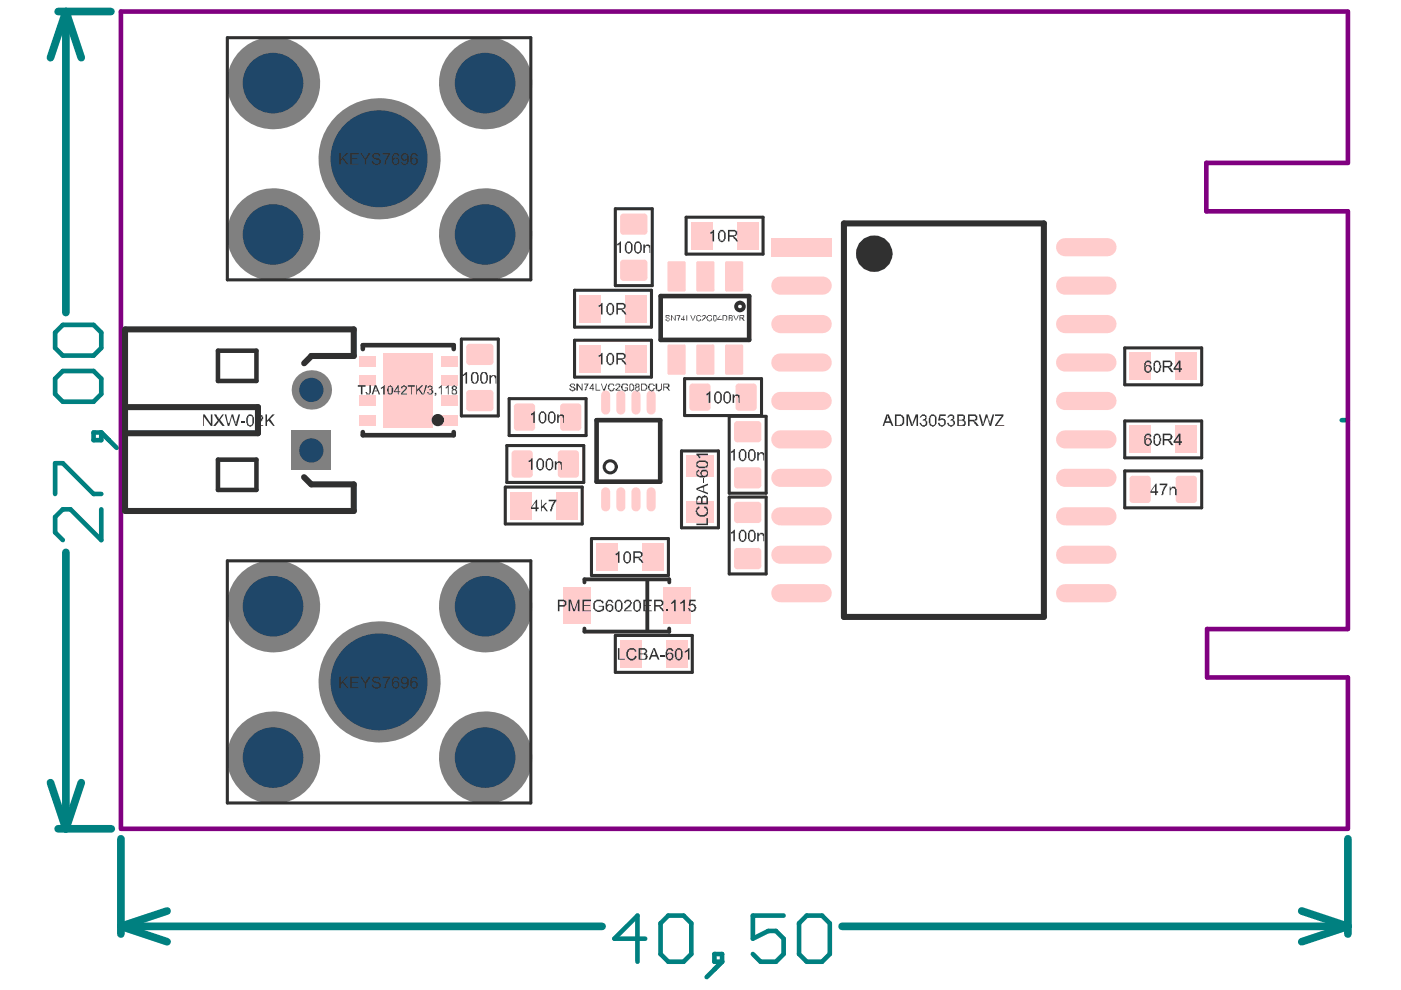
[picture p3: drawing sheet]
<svg xmlns="http://www.w3.org/2000/svg" width="297mm" height="210mm" viewBox="0 0 297 210" stroke-linecap="round" stroke-linejoin="round" font-family="sans-serif">
<g fill="none" stroke="#008080" stroke-width=".98">
<path d="M11.7 70.5l1.6-1.6h6.5l1.7 1.6v3.3l-1.7 1.6h-6.5l-1.6-1.6zM11.7 80.3l1.6-1.6h6.5l1.7 1.6v3.2l-1.7 1.7h-6.5l-1.6-1.7zM19.8 91.7h1.7v1.6h-1.7zM21.5 91.7l3.2 3.3M284.5 89.1h1.3M11.7 104.7v-6.5h1.6l6.5 6.5h1.7M21.5 108v6.5l-6.6-6.5h-1.6l-1.6 1.6v3.3l1.6 1.6M136.8 199h-6.5l4.9-4.9v9.8M141.7 194.1h3.2l1.7 1.7v6.5l-1.7 1.6h-3.2l-1.6-1.6v-6.5zM166.1 194.1h-6.5v4.9l3.3-1.6h1.6l1.6 1.6v3.3l-1.6 1.6h-3.2l-1.7-1.6M169.4 195.8l1.6-1.7h3.3l1.6 1.7v6.5l-1.6 1.6h-3.3l-1.6-1.6zM151.5 202.3h1.6v1.6h-1.6z"/>
<path d="M153.1 203.9l-3.3 3.3"/>
</g>
<g fill="none" stroke="#008080" stroke-width="1.6">
<path d="M12.3 2.4h11.2M14 2.4l3.2 9.8M14 2.4l-3.3 9.8M14 2.4v63.9M14 117.1v58.6M10.7 165.9l3.3 9.8M12.3 175.7h11.3M17.2 165.9l-3.2 9.8M25.6 177.8v20.2M285.8 177.8v20.2M25.6 196.4l9.8 3.3M25.6 196.4h102.1"/>
<path d="M35.4 193.2l-9.8 3.2M178.5 196.4h107.3M276 193.2l9.8 3.2M285.8 196.4l-9.8 3.3"/>
</g>
<path d="M285.8 2.5v32h-30v10.3h30v88.6h-29.9v10.2h29.9v32M285.8 2.4h-260.2v173.3M25.7 175.7h260.1" fill="none" stroke="#800080" stroke-width=".98"/>
<circle cx="80.4" cy="144.6" r="12.8" fill="#808080"/>
<circle cx="80.4" cy="144.6" r="10.3" fill="#1f4769"/>
<path d="M61.8 91.3h8.4v8.4h-8.4z" fill-rule="evenodd" fill="#808080"/>
<circle cx="66" cy="95.5" r="2.57" fill="#1f4769"/>
<circle cx="66" cy="82.7" r="4.2" fill="#808080"/>
<circle cx="66" cy="82.7" r="2.57" fill="#1f4769"/>
<circle cx="80.4" cy="33.7" r="12.8" fill="#808080"/>
<circle cx="80.4" cy="33.7" r="10.3" fill="#1f4769"/>
<circle cx="57.9" cy="160.6" r="9.8" fill="#808080"/>
<circle cx="57.9" cy="160.6" r="6.4" fill="#1f4769"/>
<circle cx="57.9" cy="49.7" r="9.8" fill="#808080"/>
<circle cx="57.9" cy="49.7" r="6.4" fill="#1f4769"/>
<circle cx="102.9" cy="160.6" r="9.8" fill="#808080"/>
<circle cx="102.9" cy="160.6" r="6.4" fill="#1f4769"/>
<circle cx="102.9" cy="49.7" r="9.8" fill="#808080"/>
<circle cx="102.9" cy="49.7" r="6.4" fill="#1f4769"/>
<circle cx="57.9" cy="128.5" r="9.8" fill="#808080"/>
<circle cx="57.9" cy="128.5" r="6.4" fill="#1f4769"/>
<circle cx="57.9" cy="17.6" r="9.8" fill="#808080"/>
<circle cx="57.9" cy="17.6" r="6.4" fill="#1f4769"/>
<circle cx="102.9" cy="128.5" r="9.8" fill="#808080"/>
<circle cx="102.9" cy="128.5" r="6.4" fill="#1f4769"/>
<circle cx="102.9" cy="17.6" r="9.8" fill="#808080"/>
<circle cx="102.9" cy="17.6" r="6.4" fill="#1f4769"/>
<g fill="#fcc">
<path d="M76.1 87.9h3.5v2.3h-3.5z" fill-rule="evenodd"/>
<path d="M76.1 83.8h3.5v2.2h-3.5z" fill-rule="evenodd"/>
<path d="M76.1 79.6h3.5v2.2h-3.5z" fill-rule="evenodd"/>
<path d="M76.1 75.4h3.5v2.3h-3.5z" fill-rule="evenodd"/>
<path d="M93.5 83.8h3.6v2.2h-3.6z" fill-rule="evenodd"/>
<path d="M93.5 87.9h3.6v2.3h-3.6z" fill-rule="evenodd"/>
<path d="M99.5 82.7h4.5l.6 .7v3.1l-.6 .7h-4.5l-.7-.7v-3.1z" fill-rule="evenodd"/>
<path d="M93.5 75.4h3.6v2.3h-3.6z" fill-rule="evenodd"/>
<path d="M93.5 79.6h3.6v2.2h-3.6z" fill-rule="evenodd"/>
<path d="M99.5 72.9h4.5l.6 .7v3.1l-.6 .7h-4.5l-.7-.7v-3.1z" fill-rule="evenodd"/>
<path d="M109 86.2l.6-.7h3.2l.7 .7v4.5l-.7 .6h-3.2l-.6-.6z" fill-rule="evenodd"/>
<path d="M119.4 124.5h5.8v7.7h-5.8z" fill-rule="evenodd"/>
<path d="M126.4 115.2h4.5v5.8h-4.5z" fill-rule="evenodd"/>
</g>
<g fill="#fcc">
<path d="M104 82.7v.7zM104 82.7a.67 .67 0 0 1 .6 .7h-.6z"/>
<path d="M98.8 83.4h.7zM99 82.9l.5-.2v.7h-.7z"/>
<path d="M99.5 86.5v.7zM98.8 86.5h.7v.7a.67 .67 0 0 1-.7-.7z"/>
<path d="M104 86.5h.6zM104 86.5h.6a.67 .67 0 0 1-.6 .7z"/>
<path d="M104 72.9v.7zM104 72.9a.67 .67 0 0 1 .6 .7h-.6z"/>
<path d="M98.8 73.6h.7zM99 73.1l.5-.2v.7h-.7z"/>
<path d="M99.5 76.7v.7zM98.8 76.7h.7v.7a.67 .67 0 0 1-.7-.7z"/>
<path d="M104 76.7h.6zM104 76.7h.6a.67 .67 0 0 1-.6 .7z"/>
<path d="M112.8 90.7h.7zM112.8 90.7h.7a.67 .67 0 0 1-.7 .6z"/>
<path d="M112.8 85.5v.7zM112.8 85.5a.67 .67 0 0 1 .7 .7h-.7z"/>
<path d="M109 86.2h.6zM109.2 85.7l.4-.2v.7h-.6z"/>
<path d="M109.6 90.7v.6zM109 90.7h.6v.6a.67 .67 0 0 1-.6-.6z"/>
</g>
<path d="M128.4 83.7v3.2M128.4 104.3v3.2" fill="none" stroke="#fcc" stroke-width="1.9"/>
<g fill="#fcc">
<path d="M122.8 73.2h4.5v5.7h-4.5z" fill-rule="evenodd"/>
<path d="M122.8 62.6h4.5v5.7h-4.5z" fill-rule="evenodd"/>
<path d="M136.2 115.2h4.5v5.8h-4.5z" fill-rule="evenodd"/>
</g>
<path d="M134.8 83.7v3.2M138.1 83.7v3.2M134.8 104.3v3.2M138.1 104.3v3.2" fill="none" stroke="#fcc" stroke-width="1.9"/>
<g fill="#fcc">
<path d="M132.6 73.2h4.5v5.7h-4.5z" fill-rule="evenodd"/>
<path d="M132.6 62.6h4.5v5.7h-4.5z" fill-rule="evenodd"/>
<path d="M145.5 96.6h5.8v4.5h-5.8z" fill-rule="evenodd"/>
<path d="M147.6 73.4l.3-.4h3.2l.4 .4v5.7l-.4 .4h-3.2l-.3-.4z" fill-rule="evenodd"/>
<path d="M153.7 73.4l.4-.4h3.1l.4 .4v5.7l-.4 .4h-3.1l-.4-.4z" fill-rule="evenodd"/>
<path d="M146.5 47.1h4.5v5.8h-4.5z" fill-rule="evenodd"/>
<path d="M239.5 101.5l.7-.6h3.1l.7 .6v4.5l-.7 .6h-3.1l-.7-.6z" fill-rule="evenodd"/>
<path d="M239.5 74.8h4.5v5.8h-4.5z" fill-rule="evenodd"/>
<path d="M108.1 104.3h4.5v5.8h-4.5z" fill-rule="evenodd"/>
<path d="M108.5 96.2l.6-.7h3.2l.7 .7v4.4l-.7 .7h-3.2l-.6-.7z" fill-rule="evenodd"/>
<path d="M145.5 106.4h5.8v4.5h-5.8z" fill-rule="evenodd"/>
<path d="M146.2 82l.6-.7h3.2l.7 .7v4.4l-.7 .7h-3.2l-.6-.7z" fill-rule="evenodd"/>
<path d="M147.6 55.7l.3-.3h3.2l.4 .3v5.8l-.4 .3h-3.2l-.3-.3z" fill-rule="evenodd"/>
<path d="M153.7 55.7l.4-.3h3.1l.4 .3v5.8l-.4 .3h-3.1l-.4-.3z" fill-rule="evenodd"/>
<path d="M239.5 90.3h4.5v5.8h-4.5z" fill-rule="evenodd"/>
<path d="M81.3 74.9h10.6v15.8h-10.6z" fill-rule="evenodd"/>
<path d="M131.5 135.8h4.5v5.7h-4.5z" fill-rule="evenodd"/>
<path d="M141.3 135.8h4.5v5.7h-4.5z" fill-rule="evenodd"/>
<path d="M140.6 124.5h5.8v7.7h-5.8z" fill-rule="evenodd"/>
<path d="M155.6 116.9l.7-.7h4.4l.7 .7v3.1l-.7 .7h-4.4l-.7-.7z" fill-rule="evenodd"/>
</g>
<g fill="#fcc">
<path d="M151.1 73v.4zM151.1 73l.4 .4h-.4z"/>
<path d="M147.6 73.4h.3zM147.7 73.2l.2-.2v.4h-.3z"/>
<path d="M147.9 79.1v.4zM147.6 79.1h.3v.4z"/>
<path d="M151.1 79.1h.4zM151.1 79.1h.4l-.4 .4z"/>
<path d="M157.2 73v.4zM157.2 73l.4 .4h-.4z"/>
<path d="M153.7 73.4h.4zM153.8 73.2l.3-.2v.4h-.4z"/>
<path d="M154.1 79.1v.4zM153.7 79.1h.4v.4z"/>
<path d="M157.2 79.1h.4zM157.2 79.1h.4l-.4 .4z"/>
<path d="M239.5 101.5h.7zM239.7 101.1l.5-.2v.6h-.7z"/>
<path d="M240.2 106v.6zM239.5 106h.7v.6a.67 .67 0 0 1-.7-.6z"/>
<path d="M243.3 106h.7zM243.3 106h.7a.67 .67 0 0 1-.7 .6z"/>
<path d="M243.3 100.9v.6zM243.3 100.9a.67 .67 0 0 1 .7 .6h-.7z"/>
<path d="M112.3 100.6h.7zM112.3 100.6h.7a.67 .67 0 0 1-.7 .7z"/>
<path d="M112.3 95.5v.7zM112.3 95.5a.67 .67 0 0 1 .7 .7h-.7z"/>
<path d="M108.5 96.2h.6zM108.7 95.7l.4-.2v.7h-.6z"/>
<path d="M109.1 100.6v.7zM108.5 100.6h.6v.7a.67 .67 0 0 1-.6-.7z"/>
<path d="M146.2 82h.6zM146.4 81.5l.4-.2v.7h-.6z"/>
<path d="M146.8 86.4v.7zM146.2 86.4h.6v.7a.67 .67 0 0 1-.6-.7z"/>
<path d="M150 86.4h.7zM150 86.4h.7a.67 .67 0 0 1-.7 .7z"/>
<path d="M150 81.3v.7zM150 81.3a.67 .67 0 0 1 .7 .7h-.7z"/>
<path d="M151.1 55.4v.3zM151.1 55.4l.4 .3h-.4z"/>
<path d="M147.6 55.7h.3zM147.7 55.6l.2-.2v.3h-.3z"/>
<path d="M147.9 61.5v.3zM147.6 61.5h.3v.3z"/>
<path d="M151.1 61.5h.4zM151.1 61.5h.4l-.4 .3z"/>
<path d="M157.2 55.4v.3zM157.2 55.4l.4 .3h-.4z"/>
<path d="M153.7 55.7h.4zM153.8 55.6l.3-.2v.3h-.4z"/>
<path d="M154.1 61.5v.3zM153.7 61.5h.4v.3z"/>
<path d="M157.2 61.5h.4zM157.2 61.5h.4l-.4 .3z"/>
<path d="M160.7 116.2v.7zM160.7 116.2a.67 .67 0 0 1 .7 .7h-.7z"/>
<path d="M155.6 116.9h.7zM155.8 116.4l.5-.2v.7h-.7z"/>
<path d="M156.3 120v.7zM155.6 120h.7v.7a.67 .67 0 0 1-.7-.7z"/>
<path d="M160.7 120h.7zM160.7 120h.7a.67 .67 0 0 1-.7 .7z"/>
</g>
<path d="M131.6 104.3v3.2" fill="none" stroke="#fcc" stroke-width="1.9"/>
<path d="M155.6 99.7l.7-.6h4.4l.7 .6v3.2l-.7 .7h-4.4l-.7-.7z" fill-rule="evenodd" fill="#fcc"/>
<g fill="#fcc">
<path d="M160.7 99.1v.6zM160.7 99.1a.67 .67 0 0 1 .7 .6h-.7z"/>
<path d="M155.6 99.7h.7zM155.8 99.3l.5-.2v.6h-.7z"/>
<path d="M156.3 102.9v.7zM155.6 102.9h.7v.7a.67 .67 0 0 1-.7-.7z"/>
<path d="M160.7 102.9h.7zM160.7 102.9h.7a.67 .67 0 0 1-.7 .7z"/>
</g>
<path d="M131.6 83.7v3.2" fill="none" stroke="#fcc" stroke-width="1.9"/>
<g fill="#fcc">
<path d="M118.7 86.2l.7-.7h3.2l.6 .7v4.5l-.6 .6h-3.2l-.7-.6z" fill-rule="evenodd"/>
<path d="M155.6 90l.7-.7h4.4l.7 .7v3.1l-.7 .7h-4.4l-.7-.7z" fill-rule="evenodd"/>
<path d="M141.5 73.4l.3-.4h3.2l.4 .4v5.7l-.4 .4h-3.2l-.3-.4z" fill-rule="evenodd"/>
<path d="M156.3 47.1h4.5v5.8h-4.5z" fill-rule="evenodd"/>
<path d="M131.5 45.9l.7-.6h4.4l.7 .6v3.2l-.7 .7h-4.4l-.7-.7z" fill-rule="evenodd"/>
</g>
<g fill="#fcc">
<path d="M122.6 90.7h.6zM122.6 90.7h.6a.67 .67 0 0 1-.6 .6z"/>
<path d="M122.6 85.5v.7zM122.6 85.5a.67 .67 0 0 1 .6 .7h-.6z"/>
<path d="M118.7 86.2h.7zM118.9 85.7l.5-.2v.7h-.7z"/>
<path d="M119.4 90.7v.6zM118.7 90.7h.7v.6a.67 .67 0 0 1-.7-.6z"/>
<path d="M160.7 89.3v.7zM160.7 89.3a.67 .67 0 0 1 .7 .7h-.7z"/>
<path d="M155.6 90h.7zM155.8 89.5l.5-.2v.7h-.7z"/>
<path d="M156.3 93.1v.7zM155.6 93.1h.7v.7a.67 .67 0 0 1-.7-.7z"/>
<path d="M160.7 93.1h.7zM160.7 93.1h.7a.67 .67 0 0 1-.7 .7z"/>
<path d="M145 73v.4zM145 73l.4 .4h-.4z"/>
<path d="M141.5 73.4h.3zM141.6 73.2l.2-.2v.4h-.3z"/>
<path d="M141.8 79.1v.4zM141.5 79.1h.3v.4z"/>
<path d="M145 79.1h.4zM145 79.1h.4l-.4 .4z"/>
<path d="M136.6 45.3v.6zM136.6 45.3a.67 .67 0 0 1 .7 .6h-.7z"/>
<path d="M131.5 45.9h.7zM131.7 45.5l.5-.2v.6h-.7z"/>
<path d="M132.2 49.1v.7zM131.5 49.1h.7v.7a.67 .67 0 0 1-.7-.7z"/>
<path d="M136.6 49.1h.7zM136.6 49.1h.7a.67 .67 0 0 1-.7 .7z"/>
</g>
<path d="M225.8 117.6h9M225.8 125.8h9" fill="none" stroke="#fcc" stroke-width="3.9"/>
<path d="M249.3 101.5l.6-.6h3.2l.7 .6v4.5l-.7 .6h-3.2l-.6-.6z" fill-rule="evenodd" fill="#fcc"/>
<g fill="#fcc">
<path d="M249.3 101.5h.6zM249.5 101.1l.4-.2v.6h-.6z"/>
<path d="M249.9 106v.6zM249.3 106h.6v.6a.67 .67 0 0 1-.6-.6z"/>
<path d="M253.1 106h.7zM253.1 106h.7a.67 .67 0 0 1-.7 .6z"/>
<path d="M253.1 100.9v.6zM253.1 100.9a.67 .67 0 0 1 .7 .6h-.7z"/>
</g>
<path d="M225.8 85h9M225.8 93.2h9M225.8 101.3h9" fill="none" stroke="#fcc" stroke-width="3.9"/>
<path d="M249.3 74.8h4.5v5.8h-4.5z" fill-rule="evenodd" fill="#fcc"/>
<path d="M225.8 52.4h9M225.8 76.9h9M225.8 60.6h9" fill="none" stroke="#fcc" stroke-width="3.9"/>
<g fill="#fcc">
<path d="M117.9 104.3h4.5v5.8h-4.5z" fill-rule="evenodd"/>
<path d="M118.3 96.2l.6-.7h3.2l.7 .7v4.4l-.7 .7h-3.2l-.6-.7z" fill-rule="evenodd"/>
<path d="M155.9 82l.7-.7h3.2l.6 .7v4.4l-.6 .7h-3.2l-.7-.7z" fill-rule="evenodd"/>
<path d="M155.6 107.1l.7-.7h4.4l.7 .7v3.1l-.7 .7h-4.4l-.7-.7z" fill-rule="evenodd"/>
<path d="M141.5 55.7l.3-.3h3.2l.4 .3v5.8l-.4 .3h-3.2l-.3-.3z" fill-rule="evenodd"/>
<path d="M131.5 55.7l.7-.6h4.4l.7 .6v3.2l-.7 .6h-4.4l-.7-.6z" fill-rule="evenodd"/>
<path d="M249.3 90.3h4.5v5.8h-4.5z" fill-rule="evenodd"/>
</g>
<g fill="#fcc">
<path d="M122.1 100.6h.7zM122.1 100.6h.7a.67 .67 0 0 1-.7 .7z"/>
<path d="M122.1 95.5v.7zM122.1 95.5a.67 .67 0 0 1 .7 .7h-.7z"/>
<path d="M118.3 96.2h.6zM118.5 95.7l.4-.2v.7h-.6z"/>
<path d="M118.9 100.6v.7zM118.3 100.6h.6v.7a.67 .67 0 0 1-.6-.7z"/>
<path d="M155.9 82h.7zM156.1 81.5l.5-.2v.7h-.7z"/>
<path d="M156.6 86.4v.7zM155.9 86.4h.7v.7a.67 .67 0 0 1-.7-.7z"/>
<path d="M159.8 86.4h.6zM159.8 86.4h.6a.67 .67 0 0 1-.6 .7z"/>
<path d="M159.8 81.3v.7zM159.8 81.3a.67 .67 0 0 1 .6 .7h-.6z"/>
<path d="M160.7 106.4v.7zM160.7 106.4a.67 .67 0 0 1 .7 .7h-.7z"/>
<path d="M155.6 107.1h.7zM155.8 106.6l.5-.2v.7h-.7z"/>
<path d="M156.3 110.2v.7zM155.6 110.2h.7v.7a.67 .67 0 0 1-.7-.7z"/>
<path d="M160.7 110.2h.7zM160.7 110.2h.7a.67 .67 0 0 1-.7 .7z"/>
<path d="M145 55.4v.3zM145 55.4l.4 .3h-.4z"/>
<path d="M141.5 55.7h.3zM141.6 55.6l.2-.2v.3h-.3z"/>
<path d="M141.8 61.5v.3zM141.5 61.5h.3v.3z"/>
<path d="M145 61.5h.4zM145 61.5h.4l-.4 .3z"/>
<path d="M136.6 55.1v.6zM136.6 55.1a.67 .67 0 0 1 .7 .6h-.7z"/>
<path d="M131.5 55.7h.7zM131.7 55.3l.5-.2v.6h-.7z"/>
<path d="M132.2 58.9v.6zM131.5 58.9h.7v.6a.67 .67 0 0 1-.7-.6z"/>
<path d="M136.6 58.9h.7zM136.6 58.9h.7a.67 .67 0 0 1-.7 .6z"/>
</g>
<path d="M165.4 76.9h9M165.4 60.6h9M225.8 68.7h9M165.4 85h9M165.4 93.2h9M165.4 117.6h9M165.4 101.3h9M225.8 109.5h9M165.4 125.8h9" fill="none" stroke="#fcc" stroke-width="3.9"/>
<path d="M163.5 50.5h12.9v3.8h-12.9z" fill-rule="evenodd" fill="#fcc"/>
<path d="M165.4 68.7h9M165.4 109.5h9" fill="none" stroke="#fcc" stroke-width="3.9"/>
<path d="M46.2 74.4h8.2v6.4h-8.2zM46.2 97.5h8.2v6.4h-8.2z" fill="none" stroke="#303030" stroke-width=".96"/>
<path d="M178.9 47.4h42.4v83.4h-42.4zM26.5 69.8v38.5M26.6 69.8h48.4v5.7h-9M66 75.5l-1.5 1.5M66 75.5h.1M26.5 86.3h28.2v5.6h-28.2M64.5 101.2l1.5 1.5h9v5.6h-48.4" fill="none" stroke="#303030" stroke-width="1.3"/>
<path d="M76.9 74v-.8h19.3v.8M140.1 62.8h18.7v9.3h-18.7zM76.9 91.6v.7h19.3v-.7M126.5 89.1h13.5v13h-13.5z" fill="none" stroke="#303030" stroke-width=".98"/>
<g fill="none" stroke="#303030" stroke-width=".65">
<path d="M48.2 8h64.3v51.3h-64.3zM130.5 44.3h7.8v16.3h-7.8zM145.5 46.1h16.3v7.8h-16.3zM97.8 71.9h7.8v16.3h-7.8zM121.8 61.5h16.3v7.9h-16.3zM121.8 72.1h16.3v7.9h-16.3zM238.5 73.8h16.3v7.8h-16.3zM107.5 94.5h16.3v7.8h-16.3zM107.9 84.5h16.4v7.8h-16.4zM144.5 95.6h7.8v16.3h-7.8zM145.1 80.3h16.4v7.8h-16.4zM154.6 88.3h7.8v16.3h-7.8z"/>
<path d="M238.5 89.3h16.3v7.8h-16.3zM238.5 99.8h16.3v7.9h-16.3zM48.2 118.9h64.3v51.4h-64.3zM107.1 103.3h16.3v7.8h-16.3zM125.4 114.2h16.3v7.8h-16.3zM154.6 105.4h7.8v16.3h-7.8zM130.5 134.7h16.3v7.9h-16.3z"/>
</g>
<path d="M123.9 123.5v-.7h18v.7M123.9 133.3v.6h18v-.6M137.2 123.2v10.3" fill="none" stroke="#303030" stroke-width=".82"/>
<g fill="#303030">
<path d="M98.1 79.4h.3l.3-.5h.3v2.4h-.3v-1.9l-.3 .2v.1h-.3z"/>
<path d="M103.8 79.6h.3v.1h.2v-.1a.73 .73 0 0 1 .9 .3v1.4h-.1v-1.1h-.2v-.2a.33 .33 0 0 0-.3-.3 .33 .33 0 0 0-.3 .3h-.2v1.3h-.3z"/>
<path d="M114.7 106h.2v1.4l.8-.8h.3l-.7 .7 .9 1.1h-.4l-.6-.8-.3 .2v.6h-.2z"/>
<path d="M116.3 106h1.7v.3h-.2l-.2 .5h-.1l-.2 .6h-.2l-.1 1h-.3v-.5h.1v-.5h.2v-.3l.1-.3h.2l.2-.5h-1.2z"/>
<path d="M149.8 83.5l.5-.2 .1-.3h.2v2.4h-.3v-1.9l-.2 .3h-.3v.2z"/>
<path d="M155.3 83.6h.3v.4a.78 .78 0 0 1 1.2-.2v1.6h-.2v-1.1h-.1v-.3h-.7v.3h-.2v1.1h-.3z"/>
<path d="M150.6 49.2l.5-.1v-.2l.3-.2v2.5h-.3v-2l-.2 .4h-.3v.1z"/>
<path d="M147.7 111h2.1v-1.1h.3v1.4h-2.4z"/>
<path d="M147.7 107.8l.3-.2v-.2h.3v.4l-.3 .1a.98 .98 0 0 0 .5 1.3h.8l.5-.3v-.3h.1l-.1-.7-.5-.1v-.5v.1h.5l.1 .4a1.71 1.71 0 0 1 0 1.4l-.5 .2v.1h-1.1v-.1a.58 .58 0 0 1-.6-.7v-.1h-.2z"/>
<path d="M149.1 101.4h.2v1h-.2z"/>
<path d="M147.7 96.2h2.4v.3h-2l.2 .3h.2v.4h-.4v-.4l-.4-.3z"/>
<path d="M43.1 87.9h.3l1.3 1.9v-1.9h.3v2.4h-.3l-1.5-1.9v1.9h-.1z"/>
<path d="M45.4 87.9h.4l.4 .6h.1v.3l.4-.1 .5-.8h.3l-.8 1.1 .9 1.3h-.4l-.7-1h-.2l-.6 1h-.5l1-1.1z"/>
<path d="M47.6 87.9h.4l.5 2.1 .6-2.1h.3l.4 1.4h.1v.5l.2 .2v-.5l.5-1.6h.3l-.6 2.4h-.4l-.6-2.1v.2h-.2l-.5 1.9h-.3z"/>
<path d="M51.1 89.3h.8v.4h-.8z"/>
<path d="M54.3 88h.2a.78 .78 0 0 1 1.1 .2v.2h.2l-.2 .8-.9 .6-.2 .3h1.3v.2h-1.6v-.3l.9-.8v-.2a.42 .42 0 0 0 .4-.5 .42 .42 0 0 0-.5-.3h-.3l-.2 .5-.3-.2z"/>
<path d="M56.3 87.9h.3v1.3l1.2-1.3h.4l-.9 .9 .9 1.5h-.3l-1-1.1-.3 .3v.8h-.3z"/>
<path d="M72 143.5h.3v1.3l1.1-1.3h.5l-1.1 .9 1.1 1.5h-.3l-1-1.1-.3 .3v.8h-.3z"/>
<path d="M74.2 143.5h1.8v.3h-1.4v.8h1.3v.2h-1.3v.9h1.4v.2h-1.8z"/>
<path d="M76.4 143.5h.3l.6 1.1 .4-.2 .5-.9h.4l-.9 1.4v1h-.4v-1z"/>
<path d="M79 143.8a1.21 1.21 0 0 1 1.3-.3v.1l.3 .2v.3h.2l-.4 .2-.1-.5h-1l-.2 .3 .2 .3h.5v.2h.1a.66 .66 0 0 1 .9 .6 .66 .66 0 0 1-.7 .7v.2h-.5l-.1-.2a.58 .58 0 0 1-.7-.7l.3-.1a.58 .58 0 0 0 .7 .6h.3a.42 .42 0 0 0 .3-.5 .42 .42 0 0 0-.5-.3l-.3-.1a.85 .85 0 0 1-.8-.7z"/>
<path d="M81.1 143.5h1.6l-.1 .6h-.2l-.5 1v.6l-.2 .2h-.3v-.2h.2v-.6h.1l.2-.7 .5-.6h-1.3z"/>
<path d="M72 32.4h.3v1.3l1.1-1.3h.5l-1.1 1 1.1 1.5h-.3l-1-1.2-.3 .4v.8h-.3z"/>
<path d="M74.2 32.4h1.8v.4h-1.4v.8h1.3v.1h-1.3v1h1.4v.2h-1.8z"/>
<path d="M76.4 32.4h.3l.6 1.2 .4-.2 .5-1h.4l-.9 1.5v1h-.4v-1z"/>
<path d="M79 32.8a1.21 1.21 0 0 1 1.3-.4v.2l.3 .2v.3h.2l-.4 .2-.1-.5h-1l-.2 .3 .2 .3h.5v.2h.1a.66 .66 0 0 1 .9 .5 .66 .66 0 0 1-.7 .8v.1h-.5l-.1-.1a.58 .58 0 0 1-.7-.7l.3-.1a.58 .58 0 0 0 .7 .6h.3a.42 .42 0 0 0 .3-.5 .42 .42 0 0 0-.5-.3l-.3-.2a.85 .85 0 0 1-.8-.6z"/>
<path d="M81.1 32.4h1.6l-.1 .7h-.2l-.5 1v.6l-.2 .2h-.3v-.2h.2v-.6h.1l.2-.7 .5-.6h-1.3z"/>
<path d="M131 137.4h.3v2.3h1.2v.2h-1.5z"/>
<path d="M133 137.9a1.11 1.11 0 0 1 1.9 .2l-.3 .1v-.1a.84 .84 0 0 0-1.1-.4l-.4 .7a.88 .88 0 0 0 .5 1.1v.2h.3a.58 .58 0 0 0 .7-.7l.5 .2h-.2a.58 .58 0 0 1-.6 .7v.1h-.5a1.36 1.36 0 0 1-.8-1.9z"/>
<path d="M140 138.9h1v.3h-1z"/>
<path d="M145.2 138.1l1-.7v2.5h-.3v-2l-.2 .3h-.3v.2h-.2z"/>
<path d="M120.6 127.1h.5l.6 2.2 .8-2.2h.4v2.5h-.4v-2l-.6 2h-.4l-.6-2.1v2.1h-.3z"/>
<path d="M123.5 127.1h1.8v.4h-1.5v.8h1.3v.2h-1.3v.9h1.5v.2h-1.8z"/>
<path d="M126 127.5h.1a1.21 1.21 0 0 1 1.3-.4v.2l.5 .2v.3h.2l-.4 .2-.1-.2a.84 .84 0 0 0-1.2-.3v.1a.84 .84 0 0 0-.3 1.2 .85 .85 0 0 0 .8 .6h.4l.4-.3v-.5h-.8v-.1h1.2v.8l-.5 .3a1.06 1.06 0 0 1-1.2 0l-.3-.2v-.1a.84 .84 0 0 1-.3-1.2z"/>
<path d="M132.5 127.3h.1a.78 .78 0 0 1 1.2 .2l.1 .5-.3 .6-.8 .5-.2 .3h1.3v.2h-1.6v-.3l1-.8v-.2a.42 .42 0 0 0 .3-.5 .42 .42 0 0 0-.5-.3l-.5 .1v.4l-.3-.2z"/>
<path d="M136.4 127.1h1.8v.4h-1.5v.8h1.3v.2h-1.3v.9h1.5v.2h-1.8z"/>
<path d="M141.3 129.3h.3v.3h-.3z"/>
<path d="M142.3 127.8l.5-.3 .1-.4h.3v2.5h-.3v-2v.2l-.6 .3z"/>
<path d="M144.2 127.8l.7-.5v-.2h.3v2.5h-.3v-2v.2l-.7 .3z"/>
<path d="M146.2 127.1h1.3v.4h-1l-.2 .6 .4-.1 .5 .1a.84 .84 0 0 1 .3 1.2l-.2 .3h-.3v.2h-.5v-.2l-.5-.2-.1-.5h.3l.1 .5h.7l.3-.5-.3-.6-1 .2z"/>
<path d="M130.5 117.4l.5-.2v-.2l.3-.1v2.4h-.3v-1.9l-.2 .3h-.3v.2z"/>
<path d="M155 112.8l.5-.2v-.1l.3-.2v2.5h-.3v-2l-.2 .3h-.3v.2z"/>
<path d="M160.5 113h.4v.3a.78 .78 0 0 1 1.1-.2v1.7h-.2v-1.2h-.1v-.3h-.7v.3h-.1v1.2h-.4z"/>
<path d="M112.6 87.7l.5-.2 .1-.3h.2v2.5h-.3v-2l-.2 .3h-.3v.2z"/>
<path d="M118.1 87.9h.3v.3a.78 .78 0 0 1 1.2-.2v1.7h-.2v-1.2h-.1v-.3h-.7v.3h-.2v1.2h-.3z"/>
<path d="M126.9 75.3l.5-.2 .2-.3h.1v2.5h-.3v-2l-.1 .3h-.4v.2z"/>
<path d="M126.9 64.7l.5-.1v-.2l.3-.2v2.5h-.3v-2v.2l-.5 .1v.2z"/>
<path d="M141.1 66.8h.8v.4h-.1v-.2h-.5v.3h.5l.3 .5h-.2l-.1 .3h-.3v-.1h-.4v-.3h.2a.33 .33 0 0 0 .3 .3 .33 .33 0 0 0 .3-.3l-.8-.4z"/>
<path d="M142.3 66.8h.1l.7 1v-1h.1v1.2h-.1l-.7-1v1h-.1z"/>
<path d="M143.4 66.8h.8v.4h-.1v.3h-.2v.5h-.2v-.5l.4-.5h-.7z"/>
<path d="M145.5 66.8h.2v1.2h.5h-.7z"/>
<path d="M146.3 66.8h.2l.3 1.2 .5-1.2h.2l-.5 1.2h-.2z"/>
<path d="M147.7 67a.82 .82 0 0 1 .9 0v.2h-.1a.36 .36 0 0 0-.5-.2 .36 .36 0 0 0-.2 .5v.2a.33 .33 0 0 0 .3 .3 .33 .33 0 0 0 .4-.3h.1v.3h-.3v.1l-.6-.1z"/>
<path d="M148.8 67h.2a.36 .36 0 0 1 .4-.2 .36 .36 0 0 1 .2 .5l-.2 .4-.4 .3h.6h-.8l.3-.5 .3-.2v-.3h-.4v.2h-.2z"/>
<path d="M149.8 67.2h.1a.52 .52 0 0 1 .5-.4 .52 .52 0 0 1 .5 .4h-.1v-.2h-.7v.3h-.2a.58 .58 0 0 0 .7 .7l.2-.5h-.4h.5v.5l-.6 .1v-.1h-.4v-.3h-.1z"/>
<path d="M155.5 66.8h.1l.4 1.2h.1l.4-1.2h.1l-.5 1.2h-.1z"/>
<path d="M130.8 51.7l.5-.2 .2-.3h.2v2.4h-.4v-1.9l-.1 .3h-.4v.2z"/>
<path d="M136.4 51.8h.3v.4a.78 .78 0 0 1 1.2-.2v1.6h-.2v-1.1h-.2v-.3h-.6v.3h-.2v1.1h-.3z"/>
<path d="M192.2 87.9h.5l.6 2.1h.2l.7-2.1h.4v2.4h-.3v-1.9l-.8 1.9h-.3l-.7-2.1v2.1h-.3z"/>
<path d="M195.1 88.2h.2v-.2a.67 .67 0 0 1 .7-.1 .67 .67 0 0 1 .4 .6v.3l-.3 .2h.2v.2a.58 .58 0 0 1 .1 .9v.2h-.1a.91 .91 0 0 1-1.3-.6h.3l.2 .4h.6a.81 .81 0 0 0 0-.9h-.5v-.2l.5-.2 .2-.3-.2-.3h-.6l-.2 .3h-.3z"/>
<path d="M199.2 87.9h1.3v.3h-1.1v.6l.3-.1a.85 .85 0 0 1 .8 .6v.7h-.1a.84 .84 0 0 1-1.2 .3l-.2-.3h-.1v-.3h.3l.2 .4h.5a.73 .73 0 0 0 .3-.9 .82 .82 0 0 0-1 0h-.3z"/>
<path d="M200.8 88.4h.2l.2-.4a.67 .67 0 0 1 .7-.1 .67 .67 0 0 1 .4 .6v.3l-.3 .2 .3 .2a.81 .81 0 0 1 0 .9h-.2v.2a.99 .99 0 0 1-1.3-.5v-.1h.4v.3a.82 .82 0 0 0 .9 0l-.1-.8h-.5v-.2l.3-.2a.36 .36 0 0 0 .2-.4 .36 .36 0 0 0-.5-.2l-.3 .2v.1h-.4z"/>
<path d="M207.5 87.9h.4l.4 1.6v.5l.2-.2 .5-1.9h.3l.7 2.1v-.5l.5-1.6h.3l-.7 2.4h-.3l-.6-2.1-.7 2.1h-.3z"/>
<path d="M211 87.9h1.8v.3l-1.5 1.9h1.6v.2h-1.9l1.4-2.1h-1.4z"/>
<path d="M245.9 102.5h1.6l-.2 .7h-.1l-.5 1v.6h-.2v.2h-.3v-.2h.2v-.6h.1l.2-.8h.2l.3-.5h-1.3z"/>
<path d="M248 103.2h.2v.3h.1v-.1a.82 .82 0 0 1 1 0v.3h.2v1.3h-.4v-1.2a.42 .42 0 0 0-.4-.3 .42 .42 0 0 0-.4 .3l-.1 .2v1h-.2z"/>
<path d="M75.9 81.7h1.6v.3h-.7v1.6h-.3v-1.6h-.6z"/>
<path d="M78.3 81.7h.3v1.6h-.1v.3h-.8l-.2-.5h.3l.2 .4h.3z"/>
<path d="M80.8 82.2l.5-.2v-.2l.3-.1v1.9h-.3v-1.4l-.4 .1v.2h-.1z"/>
<path d="M85.2 81.8h.3v-.1a.85 .85 0 0 1 .8 .6l-.6 .8-.4 .2v.2h1v.1h-1.3l.2-.5 .8-.6a.36 .36 0 0 0-.2-.5 .36 .36 0 0 0-.5 .2v.1h-.3z"/>
<path d="M86.5 81.7h1.4v.3h-.6v1.6h-.2v-1.6h-.6z"/>
<path d="M88.3 81.7h.1v.9l1-.9h.3l-.8 .8 .8 1.1h-.3l-.6-1-.4 .4v.6h-.1z"/>
<path d="M90.2 81.7h.3l-.6 1.9h-.2z"/>
<path d="M90.7 81.8l.5-.1a.58 .58 0 0 1 .5 .4 .58 .58 0 0 1-.2 .5l.4 .2a.67 .67 0 0 1-.5 .8 .67 .67 0 0 1-.9-.5h.4v.4h.5v-.2h.1v-.5l-.5-.2v.2v-.3h.4l.1-.3-.1-.2h-.5v.3l-.4-.1h.2z"/>
<path d="M92.2 83.3h.3v.5h-.2v.2h-.1v-.2h.1z"/>
<path d="M93 82.2l.6-.5v1.9h-.1v-1.4l-.5 .1v.2z"/>
<path d="M94.5 82.2l.6-.5v1.9h-.1v-1.4l-.5 .1v.2z"/>
<path d="M155 95.7l.5-.2 .1-.3h.2v2.4h-.3v-1.9l-.2 .3h-.3v.2z"/>
<path d="M160.5 95.9h.4v.3a.78 .78 0 0 1 1.1-.2v1.6h-.2v-1.1h-.1v-.3h-.7v.3h-.1v1.1h-.4z"/>
<path d="M120.7 81.7h.2a.51 .51 0 0 1 .6-.3 .51 .51 0 0 1 .4 .4h-.2v-.3h-.6v.3l.3 .2a.58 .58 0 0 1 .6 .6l-.5 .2v.2l-.6-.2-.2-.5h.2l.2 .3h.3v.2l.3-.2v-.3h-.2v-.1h-.4z"/>
<path d="M122.2 81.3h.3l.8 1.2v-1.2h.2v1.5h-.2l-.8-1.1v1.1h-.3z"/>
<path d="M123.8 81.3h1l-.2 .5h-.1v.4h-.2v.4h-.1v.2h-.2v-.3h.2v-.5h.1l.2-.5h-.7z"/>
<path d="M126.3 81.3h.1v1.3h.9v.2h-1z"/>
<path d="M127.4 81.3h.2l.5 1.3 .5-1.3h.1l-.5 1.5h-.3z"/>
<path d="M128.9 81.7h.2a.73 .73 0 0 1 .9-.4v.2h.2v.3h-.2a.42 .42 0 0 0-.5-.3 .42 .42 0 0 0-.3 .5h-.1v.3h.1v.3h.3v.2l.5-.2v-.3h.4l-.2 .5-.5 .2a.89 .89 0 0 1-.8-1.2z"/>
<path d="M130.5 81.5a.82 .82 0 0 1 1 0v.5l-.8 .6h.8v.2h-1v-.3l.7-.3v-.4h.1l-.1-.3h-.5v.3h-.2z"/>
<path d="M131.8 81.5l.4-.2a.73 .73 0 0 1 .9 .4v.1h-.1v-.1a.82 .82 0 0 0-1 0 .88 .88 0 0 0 .5 1.1l.5-.2v-.3h-.5v-.1h.6v.6l-.5 .2-.6-.2-.2-.5h-.1z"/>
<path d="M137.5 81.5h.2v-.2a.73 .73 0 0 1 1 .4h.1v.1h-.3v-.3h-.5a.69 .69 0 0 0-.1 1.1l.3 .2v-.2h.3v-.3h.3l-.1 .5h-.3v.2l-.7-.2-.2-.5h-.1z"/>
<path d="M139 81.3h.3v1.3h.4v.2v-.2l.4-.1v-1.2h.2v1.3h-.2v.2l-.3 .2-.6-.2v-.3h-.2z"/>
<path d="M112.1 97.6l.5-.1 .1-.3h.2v2.4h-.3v-2l-.2 .4h-.3v.1z"/>
<path d="M117.6 97.8h.4v.3a.78 .78 0 0 1 1.1-.1v1.6h-.2v-1.1h-.1v-.4h-.7v.4h-.1v1.1h-.4z"/>
<path d="M100.2 79.4v.6a.73 .73 0 0 0 .3 1v.2l.5-.2 .2-.8a.73 .73 0 0 0-.4-1v-.1h-.3v.1zM100 79.1l.3-.2a.73 .73 0 0 1 1 .3l.2 .8a1.03 1.03 0 0 1-.7 1.3l-.8-.1-.2-.5v-1.3h.2z"/>
<path d="M102.1 79.4v.6a.73 .73 0 0 0 .4 1v.2h.3l.3-.5v-1.1l-.3-.5h-.3l-.2 .3zM102 79.1l.3-.2a.73 .73 0 0 1 1 .3 1.52 1.52 0 0 1-.5 2.1h-.7a2.8 2.8 0 0 1-.1-2.2z"/>
<path d="M113.6 106.4l-.9 1.2h.9zM113.7 106h.2v1.6h.3v.3h-.3v.5h-.3v-.5h-1v-.3z"/>
<path d="M151.9 83.3v.3h-.2v1.3h.2v.4h.6v-.4h.2v-1.3l-.2-.3zM151.6 83.3h.1v-.2a.82 .82 0 0 1 1 0l.2 .4a1.52 1.52 0 0 1-.5 2.1l-.7-.2a2.37 2.37 0 0 1-.1-2.1z"/>
<path d="M153.9 83.3l-.2 .3v1.3l.2 .4h.6v-.4h.2v-1.3l-.2-.3zM153.5 83.3l.2-.2a.82 .82 0 0 1 1 0 2.16 2.16 0 0 1 0 2.3h-.2a.73 .73 0 0 1-1-.3v-.2h-.1v-1.3h.1z"/>
<path d="M152.7 49.1v.3h-.2v1.3h.2v.3h.7v-.3h.1v-1.3l-.1-.3zM152.4 49.1h.1v-.2a.82 .82 0 0 1 1 0l.2 .3a1.52 1.52 0 0 1-.5 2.2l-.7-.2a2.37 2.37 0 0 1-.1-2.1z"/>
<path d="M154.7 49.1v.8h1.1v-.2h.2v-.5h-.2v-.1zM154.3 48.7h1.5l.3 .2a.67 .67 0 0 1 .2 .7 .67 .67 0 0 1-.7 .4l.4 .5h.1l.4 .7h-.4l-.5-.7h-.1v-.3h-.8v1h-.4z"/>
<path d="M148 105.6v.4h-.2v.6h.8v-1h-.1v-.1zM149 105.6v1h.8v-1.1h-.7zM147.7 105.5h.1l.2-.4h.5v.2l.3 .2 .2-.4h.3v-.1a.84 .84 0 0 1 .8 1v.9h-2.4z"/>
<path d="M147.8 103.7l1.3 .5v-.8l-.8 .1v.2zM147.7 103.5l2.4-1v.4l-.8 .3v1l.8 .3v.3l-2.4-1z"/>
<path d="M147.7 99.9h.1l.2-.3h.1l.2 .3h-.2a.42 .42 0 0 0-.3 .4 .42 .42 0 0 0 .3 .4l.2 .2h.5l-.3-.5a.85 .85 0 0 1 .6-.8h.3a.58 .58 0 0 1 .7 .7l-.2 .8-.5 .1h-1.1v-.1a.66 .66 0 0 1-.6-.3 .66 .66 0 0 1 0-.7zM148.8 100.1v.5a.53 .53 0 0 0 .5 .3 .53 .53 0 0 0 .5-.3h.1v-.2a.66 .66 0 0 0-.9-.5v.2z"/>
<path d="M147.8 98.3a.58 .58 0 0 0 .7 .6h.3a.73 .73 0 0 0 1-.3h.1a.58 .58 0 0 0-.6-.6h-.3a.73 .73 0 0 0-1 .3zM147.7 98a2.66 2.66 0 0 1 2.2-.2 1.31 1.31 0 0 1 0 1.3l-.9 .2a1.07 1.07 0 0 1-1.2-.4h-.1z"/>
<path d="M52.7 88.2v.3h-.2v1.3h.2v.3h.7l.1-.3v-.6a.73 .73 0 0 0-.3-1zM52.4 88.2h.1v-.2a.81 .81 0 0 1 1.3 .5v1.3h-.1v.3l-.5 .4h-.3v-.2l-.5-.2-.2-.4v-1.2h.2z"/>
<path d="M83.2 143.8h.2a.58 .58 0 0 1 .9-.2h.2l.2 .5h-.4l-.1-.3h-.7v.3h-.1v.7a.69 .69 0 0 1 1.1-.2v.2h.2a.88 .88 0 0 1-.5 1.1v.2l-.8-.2a2.37 2.37 0 0 1-.2-2.1zM83.4 144.9l.1 .8h.5a.73 .73 0 0 0 .3-.9l-.6-.2v.2z"/>
<path d="M85.3 143.9v.7h.2v.2a.55 .55 0 0 0 .8-.5 .55 .55 0 0 0-.8-.5v.1zM85.2 143.6h.1a.69 .69 0 0 1 1.2 .3h.1v1.5h-.1v.3l-.5 .2v.2l-.8-.2-.2-.5h.3l.2 .3h.6v-.3h.2v-.6a.73 .73 0 0 1-1 .3v-.2h-.1a1.06 1.06 0 0 1 0-1.1z"/>
<path d="M87.1 143.8h.2a.58 .58 0 0 1 1-.2h.1l.2 .5h-.3l-.2-.3h-.7l-.1 .3v.7v-.2a1.06 1.06 0 0 1 1.1 0v.2h.2a.88 .88 0 0 1-.5 1.1v.2h-.5v-.2h-.3l-.3-.5v-1.3h.1zM87.3 144.9a.55 .55 0 0 0 .2 .7 .55 .55 0 0 0 .7-.1 .55 .55 0 0 0-.1-.7l-.5-.2v.2z"/>
<path d="M83.2 32.8h.2a.58 .58 0 0 1 .9-.2h.2l.2 .5h-.4l-.1-.3h-.7v.3h-.1v.6a.69 .69 0 0 1 1.1-.1v.1h.2a.88 .88 0 0 1-.5 1.2v.1l-.8-.1a2.37 2.37 0 0 1-.2-2.1zM83.4 33.9l.1 .8h.5a.73 .73 0 0 0 .3-1l-.6-.1-.2 .3z"/>
<path d="M85.3 32.9v.7h.2v.1a.55 .55 0 0 0 .8-.4 .55 .55 0 0 0-.8-.5v.1zM85.2 32.6h.1a.69 .69 0 0 1 1.2 .3h.1v1.5h-.1v.3l-.5 .2v.1l-.8-.1-.2-.5h.3l.2 .3h.6v-.3h.2v-.7a.73 .73 0 0 1-1 .4v-.2h-.1a1.06 1.06 0 0 1 0-1.1z"/>
<path d="M87.1 32.8h.2a.58 .58 0 0 1 1-.2h.1l.2 .5h-.3l-.2-.3h-.7l-.1 .3v.6v-.1a1.06 1.06 0 0 1 1.1 0v.1h.2a.88 .88 0 0 1-.5 1.2v.1h-.5v-.1h-.3l-.3-.5v-1.3h.1zM87.3 33.9a.55 .55 0 0 0 .2 .7 .55 .55 0 0 0 .7-.1 .55 .55 0 0 0-.1-.8l-.5-.1v.1z"/>
<path d="M135.7 137.7v.9h.9v-.2l.3-.2-.2-.5zM135.7 138.7v1h1v-.2h.2v-.6h-.3v-.2zM135.4 137.4h1a.73 .73 0 0 1 .7 .4 .73 .73 0 0 1-.1 .8h-.1v.1h.3l.2 .5-.4 .7h-1.6z"/>
<path d="M138.5 137.7v.5l-.3 .7h.8l-.2-.8h-.1v-.4zM138.5 137.4h.3l1 2.5h-.3l-.3-.7h-1l-.3 .7h-.4z"/>
<path d="M141.3 137.7h.2v-.1a.77 .77 0 0 1 .8-.2 .77 .77 0 0 1 .5 .7h-.4l-.1-.4h-.7v.4h-.1v.6a.69 .69 0 0 1 1.1-.1v.1h.2v.8h-.2v.4h-.3v.1l-.8-.1-.2-.5h-.2v-1.2zM141.5 138.9l.1 .8h.5a.73 .73 0 0 0 .3-1l-.6-.1v.1z"/>
<path d="M143.6 137.7v.4h-.2v1.3h.2v.3h.6v-.3h.2v-.7a.73 .73 0 0 0-.3-1zM143.2 137.7h.2v-.1a.81 .81 0 0 1 1.3 .5v1.3h-.1v.1a.66 .66 0 0 1-.8 .5 .66 .66 0 0 1-.6-.6l-.1-.2v-1.1h.1z"/>
<path d="M118.6 127.5v.8h.8a.42 .42 0 0 0 .4-.5 .42 .42 0 0 0-.5-.3zM118.3 127.1h1.1a.76 .76 0 0 1 .7 1 .76 .76 0 0 1-1 .5h-.5v1h-.3z"/>
<path d="M128.6 127.5h.1a.58 .58 0 0 1 1-.2h.2l.1 .5h-.3l-.2-.3h-.6v.3h-.2v.7v-.2a1.06 1.06 0 0 1 1.2 0v.2h.1a.88 .88 0 0 1-.5 1.1v.2h-.4v-.2h-.4l-.3-.5v-1.3h.2zM128.7 128.6l.2 .8h.5a.73 .73 0 0 0 .3-.9l-.6-.2v.2z"/>
<path d="M130.8 127.5l-.1 .3v1.3l.1 .3h.7v-.3h.2v-1.3l-.2-.3zM130.5 127.5l.2-.2a.82 .82 0 0 1 1 0 2.16 2.16 0 0 1 0 2.3h-.2a.73 .73 0 0 1-1-.3v-.2h-.1v-1.3z"/>
<path d="M134.6 127.6v.9a.73 .73 0 0 0 .3 .9h.4a1.21 1.21 0 0 0 .3-1.3l-.2-.6h-.6v.1zM134.3 127.6h.1l.2-.3a.82 .82 0 0 1 1 0l.1 .5h.2v1.1l-.2 .5a.88 .88 0 0 1-1 .2 .88 .88 0 0 1-.4-1z"/>
<path d="M139 127.5v.8h1.1v-.2h.2v-.5h-.2v-.1zM138.7 127.1h1.3a.58 .58 0 0 1 .6 .7v.3l-.3 .4h-.3v.1l.5 .3 .3 .7h-.3l-.4-.5h-.1l-.2-.5h-.8v1h-.3z"/>
<path d="M132.6 117.2v.3h-.1v1.3h.1v.4h.7v-.4h.2v-1.3l-.2-.3zM132.3 117.2h.2v-.2a.82 .82 0 0 1 1 0l.1 .4a1.52 1.52 0 0 1-.5 2.1l-.6-.2a2.37 2.37 0 0 1-.2-2.1z"/>
<path d="M134.6 117.2v.8h1.1v-.1h.2v-.5h-.2v-.2zM134.3 116.9h1.4l.4 .1a.67 .67 0 0 1 .1 .8 .67 .67 0 0 1-.6 .4l.1 .3 .4 .2 .3 .6h-.3l-.5-.6h-.2v-.4h-.8v1h-.3z"/>
<path d="M157.1 112.6v.4h-.1v1.3h.1v.3h.7v-.3h.1v-1.3l-.1-.4zM156.8 112.6h.2v-.1a.82 .82 0 0 1 .9 0l.2 .3a1.52 1.52 0 0 1-.5 2.1l-.6-.1a2.37 2.37 0 0 1-.2-2.2z"/>
<path d="M159.1 112.6l-.2 .4v1.3l.2 .3h.6v-.3h.2v-1.3l-.2-.4zM158.7 112.6l.2-.1a.82 .82 0 0 1 1 0 2.16 2.16 0 0 1 0 2.3h-.2a.73 .73 0 0 1-1-.4v-.1h-.1v-1.3h.1z"/>
<path d="M114.7 87.5v.4h-.2v1.3h.2v.3h.6v-.3h.2v-1.3l-.2-.4zM114.4 87.5h.1v-.1a.82 .82 0 0 1 1 0l.2 .3a1.52 1.52 0 0 1-.5 2.1l-.7-.1a2.37 2.37 0 0 1-.1-2.2z"/>
<path d="M116.7 87.5l-.2 .4v1.3l.2 .3h.6v-.3h.2v-1.3l-.2-.4zM116.3 87.5l.2-.1a.82 .82 0 0 1 1 0 2.16 2.16 0 0 1 0 2.3h-.2a.73 .73 0 0 1-1-.4v-.1h-.1v-1.3h.1z"/>
<path d="M129.1 75.1v.4h-.2v1.3h.2v.3h.6v-.3h.2v-1.3l-.2-.4zM128.7 75.1h.2v-.1a.82 .82 0 0 1 1 0l.1 .3a1.52 1.52 0 0 1-.5 2.1l-.6-.1a2.37 2.37 0 0 1-.2-2.2z"/>
<path d="M131 75.1v.9h1.2v-.2h.1v-.5h-.1v-.2zM130.7 74.8h1.5l.3 .2a.67 .67 0 0 1 .1 .7 .67 .67 0 0 1-.6 .4l.2 .4 .3 .1 .3 .7h-.3l-.3-.5h-.2l-.2-.5h-.8v1h-.3z"/>
<path d="M129.1 64.6v.3h-.2v1.3h.2v.3h.6v-.3h.2v-1.3l-.2-.3zM128.7 64.6h.2v-.2a.82 .82 0 0 1 1 0l.1 .3a1.52 1.52 0 0 1-.5 2.1l-.6-.1a2.37 2.37 0 0 1-.2-2.1z"/>
<path d="M131 64.6v.8h1.2v-.2h.1v-.5h-.1v-.1zM130.7 64.2h1.5l.3 .2a.67 .67 0 0 1 .1 .7 .67 .67 0 0 1-.6 .4l.2 .4 .3 .1 .3 .7h-.3l-.5-.7h-.2v-.3h-.8v1h-.3z"/>
<path d="M144.9 67l-.3 .7h.3zM145 66.8v.9h.2v.1h-.2v.2h-.1v-.2h-.5z"/>
<path d="M151.4 67v1h.3l.2-.7-.2-.3zM151.2 66.8h.7v.5h.2l-.2 .5a.33 .33 0 0 1-.3 .3 .33 .33 0 0 1-.4-.3z"/>
<path d="M152.7 67l-.5 .7h.5zM152.7 66.8v.9h.3v.1h-.3v.2v-.2h-.6z"/>
<path d="M153.4 67v1a.56 .56 0 0 0 .6-.3 .56 .56 0 0 0-.1-.7zM153.2 66.8h.7a.73 .73 0 0 1 .3 1h-.2v.2h-.8z"/>
<path d="M154.7 67v.3h.5v-.3zM154.7 67.5v.5l.5-.2v-.3zM154.5 66.8h.7l.1 .2v.3h-.1v.2h.1v.5h-.8z"/>
<path d="M157 67v.3h.6v-.3zM156.8 66.8h1v.5l-.4 .2h.2l.3 .5h-.3l-.3-.5h-.3v.5h-.2z"/>
<path d="M133 51.5v.3h-.2v1.3h.2v.4h.6v-.4h.2v-1.3l-.2-.3zM132.6 51.5h.2v-.1a.82 .82 0 0 1 1 0l.1 .3a1.52 1.52 0 0 1-.4 2.1l-.7-.2a2.37 2.37 0 0 1-.2-2.1z"/>
<path d="M134.9 51.5l-.1 .3v1.3l.1 .4h.7v-.4h.1v-1.3l-.1-.3zM134.6 51.5l.2-.1a.82 .82 0 0 1 .9 0 2.16 2.16 0 0 1 0 2.2h-.1a.73 .73 0 0 1-1-.3v-.2h-.2v-1.3h.2z"/>
<path d="M188.1 88.2v.5l-.3 .6h.8l-.2-.6h-.1v-.5zM188 87.9h.4l1 2.4h-.3l-.3-.6h-1.2l-.1 .6h-.4z"/>
<path d="M190.1 88.2v1.9h.6a.85 .85 0 0 0 .7-.8v-.6l-.3-.5zM189.7 87.9h1.4v.1h.1a1.42 1.42 0 0 1 .5 1.7 .87 .87 0 0 1-1 .6h-1z"/>
<path d="M197.4 88.2l-.1 .8a.88 .88 0 0 0 .4 1.1h.2a.84 .84 0 0 0 .3-1.1v-.6h-.1v-.2zM197.1 88.2h.2v-.2a.69 .69 0 0 1 1.1 .4h.2v.9a.88 .88 0 0 1-.5 1 .88 .88 0 0 1-1-.2v-.3a2.12 2.12 0 0 1 0-1.6z"/>
<path d="M203.3 88.2v.8h.6l.2-.2a.36 .36 0 0 0 .2-.4 .36 .36 0 0 0-.5-.2zM203.3 89.2v.9h.8v-.1h.3v-.7h-.3v-.1zM203 87.9h.9a.68 .68 0 0 1 .7 .9l-.3 .2h.1v.2a.58 .58 0 0 1 .2 .9v.2h-1.6z"/>
<path d="M205.6 88.2v.8h1.1v-.2h.2v-.4h-.2v-.2zM205.2 87.9h1.4a.58 .58 0 0 1 .6 .6v.5h-.2v.2h-.4v.1l.4 .4 .5 .6h-.5l-.3-.5h-.1l-.2-.5h-.8v1h-.4z"/>
<path d="M244.9 103l-.8 1.2h.8zM245.1 102.5h.1v1.7h.3v.3h-.3v.5h-.3v-.5h-1v-.3z"/>
<path d="M242.6 92.4h.2l.1-.3a.67 .67 0 0 1 .8-.1 .67 .67 0 0 1 .4 .6h-.3v-.3h-.7l-.3 .9 .1-.3h.2a.73 .73 0 0 1 1 .3v.2h.1v.5h-.1v.3h-.2a.61 .61 0 0 1-.6 .4 .61 .61 0 0 1-.5-.5h-.2zM242.9 93.2a.73 .73 0 0 0 .4 1h.5l.1-.5a.58 .58 0 0 0-.6-.6z"/>
<path d="M244.9 92.4v.7l-.2 .1 .2 .2v.7h.2v.1h.4l.2-.5a1.06 1.06 0 0 0 0-1.1l-.2-.3h-.4v.1zM244.7 92.1a.83 .83 0 0 1 1 0 .83 .83 0 0 1 .3 .8h.2v.5l-.2 .2a.85 .85 0 0 1-.9 .9v-.1h-.2a1.21 1.21 0 0 1-.3-1.3v-.7h.1z"/>
<path d="M246.9 92.3v.8h1.1v-.2a.36 .36 0 0 0 .2-.5 .36 .36 0 0 0-.5-.1zM246.5 91.9h1.3a.82 .82 0 0 1 .8 .9h-.1l-.2 .4-.5 .2 .5 .2 .5 .8h-.5l-.6-1h-.8v1h-.4z"/>
<path d="M250 92.4l-.9 1.2h.9zM250 91.9h.3v1.7h.3v.3h-.3v.5h-.3v-.5h-1.2v-.3z"/>
<path d="M242.6 76.9h.2l.1-.3a.67 .67 0 0 1 .8-.1 .67 .67 0 0 1 .4 .6h-.3v-.3h-.7l-.3 1 .1-.4h.2a.73 .73 0 0 1 1 .4v.1h.1v.5h-.1v.3h-.2a.61 .61 0 0 1-.6 .4 .61 .61 0 0 1-.5-.5h-.2zM242.9 77.8a.73 .73 0 0 0 .4 .9h.5l.1-.5a.58 .58 0 0 0-.6-.6z"/>
<path d="M244.9 76.9v.7l-.2 .2 .2 .1v.7h.2v.1h.4l.2-.5a1.06 1.06 0 0 0 0-1.1l-.2-.3h-.4v.1zM244.7 76.6a.83 .83 0 0 1 1 0 .83 .83 0 0 1 .3 .8h.2v.5l-.2 .2a.85 .85 0 0 1-.9 1v-.2h-.2a1.21 1.21 0 0 1-.3-1.3v-.7h.1z"/>
<path d="M246.9 76.8v.8h1.1v-.2a.36 .36 0 0 0 .2-.5 .36 .36 0 0 0-.5-.1zM246.5 76.5h1.3a.82 .82 0 0 1 .8 .8h-.1l-.2 .5-.5 .1 .5 .2 .5 .8h-.5l-.6-1h-.8v1h-.4z"/>
<path d="M250 76.9l-.9 1.2h.9zM250 76.5h.3v1.6h.3v.3h-.3v.5h-.3v-.5h-1.2v-.3z"/>
<path d="M79.6 82v.3l-.3 .5h.6zM79.5 81.7h.3l.8 1.9h-.3l-.2-.6h-.8l-.2 .6h-.3z"/>
<path d="M82.4 82v.5a.73 .73 0 0 0 .3 1 .84 .84 0 0 0 .3-1.2v-.3zM82.2 82l.5-.3a1.16 1.16 0 0 1 .5 1.8 .82 .82 0 0 1-1 0v-.5h-.1z"/>
<path d="M84.3 82.2l-.6 .8h.6zM84.3 81.7h.2v1.3h.3v.1h-.3v.5h-.2v-.5h-.8z"/>
<path d="M95.9 82.2h.2v.3h.5v-.5h-.5v.2zM95.9 82.8v.3a.42 .42 0 0 0 .5 .4 .42 .42 0 0 0 .3-.5l-.3-.2v-.2zM95.8 82l.5-.3 .4 .1 .2 .4-.3 .4h.1a.81 .81 0 0 1 0 1 .73 .73 0 0 1-.9-.3v-.5l.3-.2-.3-.1z"/>
<path d="M157.1 95.5v.4h-.1v1.3h.1v.3h.7v-.3h.1v-1.3l-.1-.4zM156.8 95.5h.2v-.1a.82 .82 0 0 1 .9 0l.2 .3a1.52 1.52 0 0 1-.5 2.1l-.6-.2a2.37 2.37 0 0 1-.2-2.1z"/>
<path d="M159.1 95.5l-.2 .4v1.3l.2 .3h.6v-.3h.2v-1.3l-.2-.4zM158.7 95.5l.2-.1a.82 .82 0 0 1 1 0 2.16 2.16 0 0 1 0 2.2h-.2a.73 .73 0 0 1-1-.3v-.1h-.1v-1.3h.1z"/>
<path d="M125.6 81.7l-.5 .6h.5zM125.6 81.3h.2v1h.2l-.2 .5h-.2v-.3h-.6z"/>
<path d="M133.6 81.7v.1a.73 .73 0 0 0 .3 1v-.2h.2a.78 .78 0 0 0-.2-1.1zM133.5 81.5h.1v-.2a.65 .65 0 0 1 .8 .9v.4h-.1v.2l-.4 .2-.4-.2z"/>
<path d="M134.9 81.5v.5l.5-.2-.1-.3zM134.8 82.3v.2a.33 .33 0 0 0 .3 .3 .33 .33 0 0 0 .3-.3v-.3h-.5v.1zM134.8 81.3h.6v.2h.2v.5h-.2v.2h.2v.6h-.3v.2a.58 .58 0 0 1-.7-.7v-.1l.3-.2-.3-.2z"/>
<path d="M136.1 81.5v1.1h.8l.1-.4a.58 .58 0 0 0-.6-.7zM135.9 81.3h.7a.58 .58 0 0 1 .6 .7v.2a.62 .62 0 0 1-.8 .6h-.5z"/>
<path d="M140.8 81.5v.5h.8v-.5zM140.6 81.3h1.2v.2h.1v.5l-.4 .2 .3 .1 .3 .5h-.3l-.5-.6h-.5v.6h-.2z"/>
<path d="M114.2 97.5v.3h-.2v1.3h.2v.3h.7v-.3h.1v-1.3l-.1-.3zM113.9 97.5h.1v-.2a.82 .82 0 0 1 1 0l.2 .3a1.52 1.52 0 0 1-.5 2.2l-.7-.2a2.37 2.37 0 0 1-.1-2.1z"/>
<path d="M116.2 97.5l-.2 .3v1.3l.2 .3h.6v-.3h.2v-1.3l-.2-.3zM115.8 97.5l.2-.2a.82 .82 0 0 1 1 0 2.16 2.16 0 0 1 0 2.3h-.2a.73 .73 0 0 1-1-.3v-.2h-.1v-1.3h.1z"/>
</g>
<circle cx="129.4" cy="99" r="1.28" fill="none" stroke="#303030" stroke-width=".64"/>
<circle cx="156.9" cy="65" r=".82" fill="none" stroke="#303030" stroke-width=".82"/>
<circle cx="92.8" cy="89.1" r=".64" fill="none" stroke="#303030" stroke-width="1.3"/>
<circle cx="185.4" cy="53.8" r="1.93" fill="none" stroke="#303030" stroke-width="3.9"/>
</svg>
